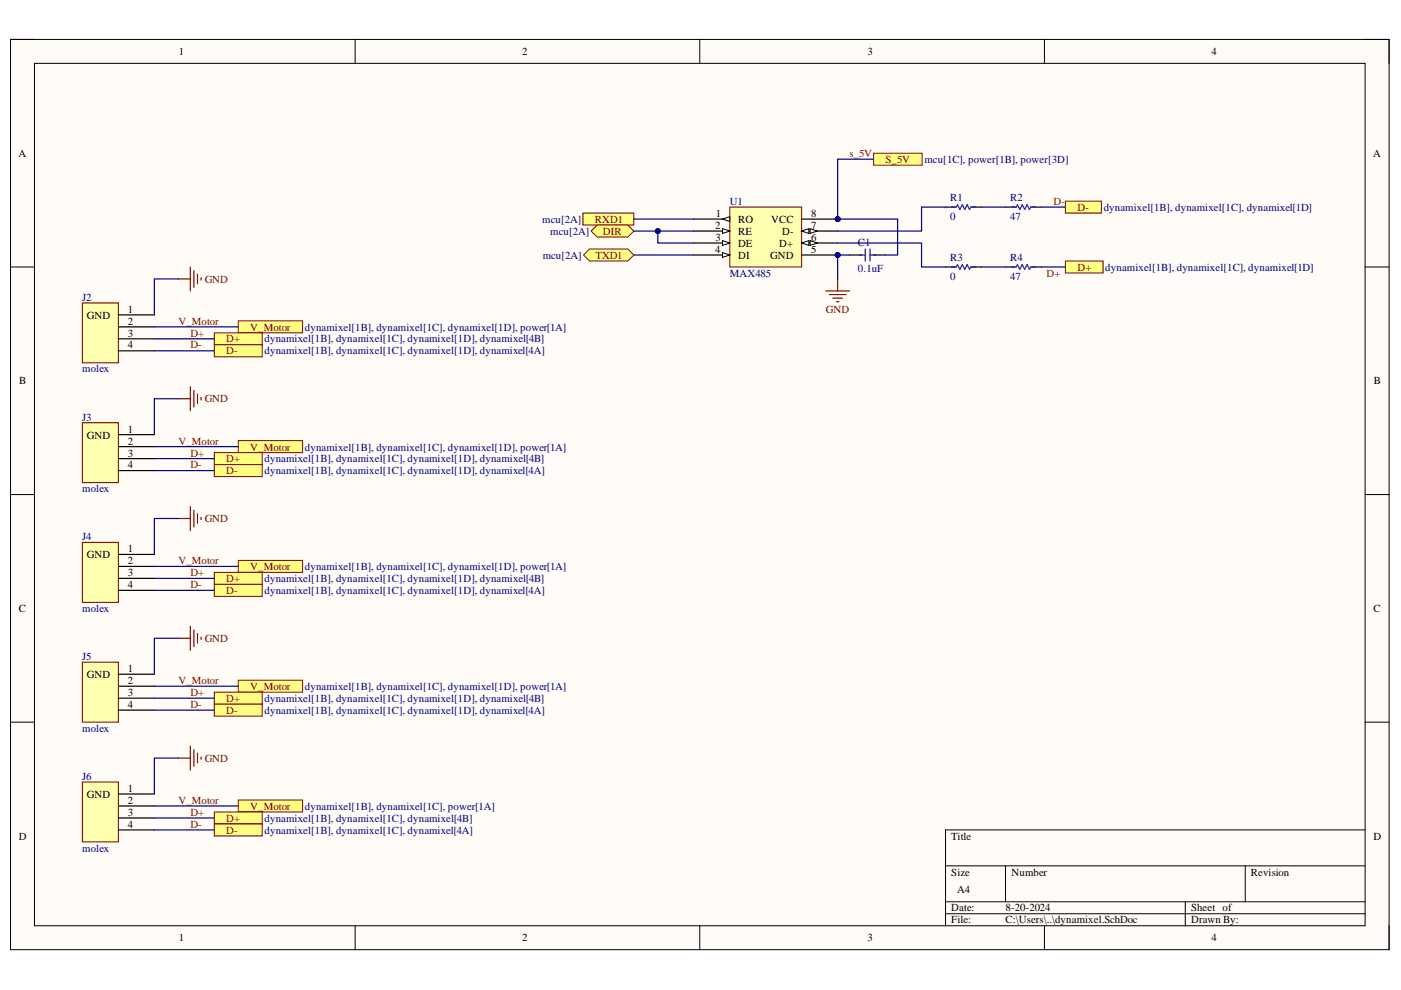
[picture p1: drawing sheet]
<svg xmlns="http://www.w3.org/2000/svg" width="297mm" height="210mm" viewBox="0 0 297 210" stroke-linecap="round" stroke-linejoin="round" font-family="sans-serif">
<defs><g id="words">
<g font-size="2.3">
<text x="37.9" y="11.7">1</text>
<text x="110.7" y="11.7">2</text>
<text x="183.9" y="11.7">3</text>
<text x="256.8" y="11.7">4</text>
<text x="3.9" y="33.3">A</text>
<text x="291.1" y="33.3">A</text>
<text x="151.8" y="46">1</text>
<text x="156.5" y="47.3">RO</text>
<text x="163.5" y="47.3">VCC</text>
<text x="172" y="46">8</text>
<text x="151.6" y="48.5">2</text>
<text x="151.6" y="53.6">4</text>
<text x="151.7" y="51.1">3</text>
<text x="156.5" y="49.8">RE</text>
<text x="156.5" y="52.3">DE</text>
<text x="165.2" y="52.3">D+</text>
<text x="165.8" y="49.8">D-</text>
<text x="172" y="53.6">5</text>
<text x="172" y="51.1">6</text>
<text x="172" y="48.5">7</text>
<text x="156.5" y="54.9">DI</text>
<text x="163.3" y="54.9">GND</text>
<text x="18.4" y="67.5">GND</text>
<text x="27.1" y="68.8">2</text>
<text x="27.1" y="66.3">1</text>
<text x="27.1" y="71.3">3</text>
<text x="27.1" y="73.9">4</text>
<text x="4.1" y="81.5">B</text>
<text x="291.3" y="81.5">B</text>
<text x="18.4" y="93">GND</text>
<text x="27.1" y="94.3">2</text>
<text x="27.1" y="91.7">1</text>
<text x="27.1" y="96.8">3</text>
<text x="27.1" y="99.3">4</text>
<text x="18.4" y="118.3">GND</text>
<text x="27.1" y="119.6">2</text>
<text x="27.1" y="117.1">1</text>
<text x="27.1" y="122.1">3</text>
<text x="27.1" y="124.7">4</text>
<text x="4" y="129.8">C</text>
<text x="291.2" y="129.8">C</text>
<text x="18.4" y="143.7">GND</text>
<text x="27.1" y="142.4">1</text>
<text x="27.1" y="145">2</text>
<text x="27.1" y="147.5">3</text>
<text x="27.1" y="150.1">4</text>
<text x="27.1" y="167.9">1</text>
<text x="18.4" y="169.1">GND</text>
<text x="27.1" y="170.4">2</text>
<text x="27.1" y="173">3</text>
<text x="4" y="178">D</text>
<text x="27.1" y="175.5">4</text>
<text x="201.7" y="178">Title</text>
<text x="291.2" y="178">D</text>
<text x="201.7" y="185.6">Size</text>
<text x="214.5" y="185.6">Number</text>
<text x="265.2" y="185.6">Revision</text>
<text x="203" y="189.4">A4</text>
<text x="201.7" y="193.2">Date:</text>
<text x="201.7" y="195.8">File:</text>
<text x="213.2" y="193.2">8-20-2024</text>
<text x="213.2" y="195.8">C:\Users\..\dynamixel.SchDoc</text>
<text x="252.5" y="193.2">Sheet of</text>
<text x="252.5" y="195.8">Drawn By:</text>
<text x="37.9" y="199.6">1</text>
<text x="110.7" y="199.6">2</text>
<text x="183.9" y="199.6">3</text>
<text x="256.8" y="199.6">4</text>
</g>
<g font-size="2.3" fill="#800000">
<text x="180.1" y="33.3">s_5V</text>
<text x="187.7" y="34.6">S_5V</text>
<text x="126.1" y="47.3">RXD1</text>
<text x="223.3" y="43.5">D-</text>
<text x="228.4" y="44.7">D-</text>
<text x="127.8" y="49.8">DIR</text>
<text x="43.4" y="59.9">GND</text>
<text x="126.2" y="54.9">TXD1</text>
<text x="221.9" y="58.7">D+</text>
<text x="228.4" y="57.4">D+</text>
<text x="37.8" y="68.8">V_Motor</text>
<text x="40.4" y="71.3">D+</text>
<text x="53" y="70.1">V_Motor</text>
<text x="175.1" y="66.3">GND</text>
<text x="40.4" y="73.9">D-</text>
<text x="48" y="72.6">D+</text>
<text x="48" y="75.2">D-</text>
<text x="43.4" y="85.3">GND</text>
<text x="37.8" y="94.3">V_Motor</text>
<text x="53" y="95.5">V_Motor</text>
<text x="40.4" y="96.8">D+</text>
<text x="40.4" y="99.3">D-</text>
<text x="48" y="98.1">D+</text>
<text x="48" y="100.6">D-</text>
<text x="43.4" y="110.7">GND</text>
<text x="37.8" y="119.6">V_Motor</text>
<text x="40.4" y="122.1">D+</text>
<text x="40.4" y="124.7">D-</text>
<text x="48" y="123.4">D+</text>
<text x="48" y="126">D-</text>
<text x="53" y="120.9">V_Motor</text>
<text x="43.4" y="136.1">GND</text>
<text x="37.8" y="145">V_Motor</text>
<text x="40.4" y="147.5">D+</text>
<text x="48" y="148.9">D+</text>
<text x="53" y="146.2">V_Motor</text>
<text x="40.4" y="150.1">D-</text>
<text x="48" y="151.4">D-</text>
<text x="43.4" y="161.5">GND</text>
<text x="37.8" y="170.4">V_Motor</text>
<text x="40.4" y="173">D+</text>
<text x="53" y="171.7">V_Motor</text>
<text x="40.4" y="175.5">D-</text>
<text x="48" y="174.2">D+</text>
<text x="48" y="176.8">D-</text>
</g>
<g font-size="2.3" fill="#000080">
<text x="196" y="34.6">mcu[1C], power[1B], power[3D]</text>
<text x="115" y="47.3">mcu[2A]</text>
<text x="154.7" y="43.5">U1</text>
<text x="201.4" y="46.7">0</text>
<text x="201.4" y="42.7">R1</text>
<text x="214.2" y="46.7">47</text>
<text x="214.2" y="42.7">R2</text>
<text x="234" y="44.7">dynamixel[1B], dynamixel[1C], dynamixel[1D]</text>
<text x="116.7" y="49.8">mcu[2A]</text>
<text x="181.9" y="52.1">C1</text>
<text x="115.1" y="54.9">mcu[2A]</text>
<text x="154.7" y="58.7">MAX485</text>
<text x="181.9" y="57.7">0.1uF</text>
<text x="201.4" y="59.4">0</text>
<text x="201.4" y="55.4">R3</text>
<text x="214.2" y="59.4">47</text>
<text x="214.2" y="55.4">R4</text>
<text x="234.3" y="57.4">dynamixel[1B], dynamixel[1C], dynamixel[1D]</text>
<text x="17.4" y="63.7">J2</text>
<text x="64.6" y="70.1">dynamixel[1B], dynamixel[1C], dynamixel[1D], power[1A]</text>
<text x="56.1" y="72.6">dynamixel[1B], dynamixel[1C], dynamixel[1D], dynamixel[4B]</text>
<text x="56.1" y="75.2">dynamixel[1B], dynamixel[1C], dynamixel[1D], dynamixel[4A]</text>
<text x="17.4" y="79">molex</text>
<text x="17.4" y="89.2">J3</text>
<text x="64.6" y="95.5">dynamixel[1B], dynamixel[1C], dynamixel[1D], power[1A]</text>
<text x="56.1" y="98.1">dynamixel[1B], dynamixel[1C], dynamixel[1D], dynamixel[4B]</text>
<text x="56.1" y="100.6">dynamixel[1B], dynamixel[1C], dynamixel[1D], dynamixel[4A]</text>
<text x="17.4" y="104.4">molex</text>
<text x="17.4" y="114.5">J4</text>
<text x="56.1" y="123.4">dynamixel[1B], dynamixel[1C], dynamixel[1D], dynamixel[4B]</text>
<text x="56.1" y="126">dynamixel[1B], dynamixel[1C], dynamixel[1D], dynamixel[4A]</text>
<text x="64.6" y="120.9">dynamixel[1B], dynamixel[1C], dynamixel[1D], power[1A]</text>
<text x="17.4" y="129.8">molex</text>
<text x="17.4" y="139.9">J5</text>
<text x="56.1" y="148.9">dynamixel[1B], dynamixel[1C], dynamixel[1D], dynamixel[4B]</text>
<text x="64.6" y="146.2">dynamixel[1B], dynamixel[1C], dynamixel[1D], power[1A]</text>
<text x="17.4" y="155.2">molex</text>
<text x="56.1" y="151.4">dynamixel[1B], dynamixel[1C], dynamixel[1D], dynamixel[4A]</text>
<text x="17.4" y="165.3">J6</text>
<text x="64.6" y="171.7">dynamixel[1B], dynamixel[1C], power[1A]</text>
<text x="56.1" y="174.2">dynamixel[1B], dynamixel[1C], dynamixel[4B]</text>
<text x="56.1" y="176.8">dynamixel[1B], dynamixel[1C], dynamixel[4A]</text>
<text x="17.4" y="180.6">molex</text>
</g>
</g></defs>
<path d="M2.2 8.4h292.3v193h-292.3z" fill-rule="evenodd" fill="#fffcf8"/>
<path d="M2.2 8.4h292.3v193h-292.3z" fill="none" stroke="#000" stroke-width=".21"/>
<path d="M7.3 13.4h282.1v182.9h-282.1z" fill-rule="evenodd" fill="#fffcf8"/>
<g fill="none" stroke="#000" stroke-width=".21">
<path d="M2.2 8.4h5.1M7.3 13.4h282.1v182.9h-282.1zM75.3 8.4v5M148.4 8.4v5M221.4 8.4v5M289.4 8.4h5.1v5M2.2 56.6h5.1M289.4 56.6h5.1M2.2 104.9h5.1M289.4 104.9h5.1M2.2 153.1h5.1M289.4 153.1h5.1"/>
<path d="M289.4 176h-88.9v20.3M75.3 196.3v5.1M148.4 196.3v5.1M200.5 183.6h88.9M200.5 191.2h88.9M200.5 193.7h88.9M213.2 183.6v7.6M221.4 196.3v5.1M251.3 191.2v5.1M264 183.6v7.6M294.5 196.3v5.1"/>
</g>
<path d="M25.1 69.3h7.6" fill="none" stroke="#000" stroke-width=".25"/>
<path d="M17.5 64.2h7.6v12.7h-7.6z" fill-rule="evenodd" fill="#ffffb0"/>
<path d="M17.5 64.2h7.6v12.7h-7.6z" fill="none" stroke="#85200c" stroke-width=".25"/>
<path d="M25.1 66.8h7.6M25.1 71.8h7.6M25.1 74.4h7.6" fill="none" stroke="#000" stroke-width=".25"/>
<path d="M37.8 59.1h2.5M40.3 56.6v5.1M41.1 57.4v3.5M41.9 58.1v2.1M42.6 58.9v.5" fill="none" stroke="#800000" stroke-width=".25"/>
<path d="M50.5 68h13.7v2.6h-13.7z" fill-rule="evenodd" fill="#ffff80"/>
<path d="M50.5 68h13.7v2.6h-13.7z" fill="none" stroke="#800000" stroke-width=".21"/>
<path d="M45.4 70.6h10.2v2.5h-10.2z" fill-rule="evenodd" fill="#ffff80"/>
<path d="M45.4 70.6h10.2v2.5h-10.2z" fill="none" stroke="#800000" stroke-width=".21"/>
<path d="M45.4 73.1h10.2v2.6h-10.2z" fill-rule="evenodd" fill="#ffff80"/>
<path d="M45.4 73.1h10.2v2.6h-10.2z" fill="none" stroke="#800000" stroke-width=".21"/>
<path d="M25.1 94.7h7.6" fill="none" stroke="#000" stroke-width=".25"/>
<path d="M17.5 89.6h7.6v12.7h-7.6z" fill-rule="evenodd" fill="#ffffb0"/>
<path d="M17.5 89.6h7.6v12.7h-7.6z" fill="none" stroke="#85200c" stroke-width=".25"/>
<path d="M25.1 92.2h7.6M25.1 97.2h7.6M25.1 99.8h7.6" fill="none" stroke="#000" stroke-width=".25"/>
<path d="M37.8 84.5h2.5M40.3 82v5.1M41.1 82.8v3.5M41.9 83.5v2.1M42.6 84.3v.5" fill="none" stroke="#800000" stroke-width=".25"/>
<path d="M50.5 93.4h13.7v2.6h-13.7z" fill-rule="evenodd" fill="#ffff80"/>
<path d="M50.5 93.4h13.7v2.6h-13.7z" fill="none" stroke="#800000" stroke-width=".21"/>
<path d="M45.4 96h10.2v2.5h-10.2z" fill-rule="evenodd" fill="#ffff80"/>
<path d="M45.4 96h10.2v2.5h-10.2z" fill="none" stroke="#800000" stroke-width=".21"/>
<path d="M45.4 98.5h10.2v2.5h-10.2z" fill-rule="evenodd" fill="#ffff80"/>
<path d="M45.4 98.5h10.2v2.5h-10.2z" fill="none" stroke="#800000" stroke-width=".21"/>
<path d="M25.1 120.1h7.6" fill="none" stroke="#000" stroke-width=".25"/>
<path d="M17.5 115h7.6v12.7h-7.6z" fill-rule="evenodd" fill="#ffffb0"/>
<path d="M17.5 115h7.6v12.7h-7.6z" fill="none" stroke="#85200c" stroke-width=".25"/>
<path d="M25.1 117.6h7.6M25.1 122.6h7.6M25.1 125.2h7.6" fill="none" stroke="#000" stroke-width=".25"/>
<path d="M37.8 109.9h2.5M40.3 107.4v5.1M41.1 108.2v3.5M41.9 108.9v2M42.6 109.7v.5" fill="none" stroke="#800000" stroke-width=".25"/>
<path d="M50.5 118.8h13.7v2.6h-13.7z" fill-rule="evenodd" fill="#ffff80"/>
<path d="M50.5 118.8h13.7v2.6h-13.7z" fill="none" stroke="#800000" stroke-width=".21"/>
<path d="M45.4 121.4h10.2v2.5h-10.2z" fill-rule="evenodd" fill="#ffff80"/>
<path d="M45.4 121.4h10.2v2.5h-10.2z" fill="none" stroke="#800000" stroke-width=".21"/>
<path d="M45.4 123.9h10.2v2.5h-10.2z" fill-rule="evenodd" fill="#ffff80"/>
<path d="M45.4 123.9h10.2v2.5h-10.2z" fill="none" stroke="#800000" stroke-width=".21"/>
<path d="M25.1 145.5h7.6" fill="none" stroke="#000" stroke-width=".25"/>
<path d="M17.5 140.4h7.6v12.7h-7.6z" fill-rule="evenodd" fill="#ffffb0"/>
<path d="M17.5 140.4h7.6v12.7h-7.6z" fill="none" stroke="#85200c" stroke-width=".25"/>
<path d="M25.1 142.9h7.6M25.1 148h7.6M25.1 150.6h7.6" fill="none" stroke="#000" stroke-width=".25"/>
<path d="M37.8 135.3h2.5M40.3 132.8v5.1M41.1 133.6v3.5M41.9 134.3v2M42.6 135.1v.5" fill="none" stroke="#800000" stroke-width=".25"/>
<path d="M50.5 144.2h13.7v2.6h-13.7z" fill-rule="evenodd" fill="#ffff80"/>
<path d="M50.5 144.2h13.7v2.6h-13.7z" fill="none" stroke="#800000" stroke-width=".21"/>
<path d="M45.4 146.8h10.2v2.5h-10.2z" fill-rule="evenodd" fill="#ffff80"/>
<path d="M45.4 146.8h10.2v2.5h-10.2z" fill="none" stroke="#800000" stroke-width=".21"/>
<path d="M45.4 149.3h10.2v2.5h-10.2z" fill-rule="evenodd" fill="#ffff80"/>
<path d="M45.4 149.3h10.2v2.5h-10.2z" fill="none" stroke="#800000" stroke-width=".21"/>
<path d="M25.1 170.9h7.6" fill="none" stroke="#000" stroke-width=".25"/>
<path d="M17.5 165.8h7.6v12.7h-7.6z" fill-rule="evenodd" fill="#ffffb0"/>
<path d="M17.5 165.8h7.6v12.7h-7.6z" fill="none" stroke="#85200c" stroke-width=".25"/>
<path d="M25.1 168.3h7.6M25.1 173.4h7.6M25.1 176h7.6" fill="none" stroke="#000" stroke-width=".25"/>
<path d="M40.3 158.2v5.1M41.1 158.9v3.6M41.9 159.7v2M37.8 160.7h2.5M42.6 160.5v.5" fill="none" stroke="#800000" stroke-width=".25"/>
<path d="M50.5 169.6h13.7v2.6h-13.7z" fill-rule="evenodd" fill="#ffff80"/>
<path d="M50.5 169.6h13.7v2.6h-13.7z" fill="none" stroke="#800000" stroke-width=".21"/>
<path d="M45.4 172.2h10.2v2.5h-10.2z" fill-rule="evenodd" fill="#ffff80"/>
<path d="M45.4 172.2h10.2v2.5h-10.2z" fill="none" stroke="#800000" stroke-width=".21"/>
<path d="M45.4 174.7h10.2v2.5h-10.2z" fill-rule="evenodd" fill="#ffff80"/>
<path d="M45.4 174.7h10.2v2.5h-10.2z" fill="none" stroke="#800000" stroke-width=".21"/>
<circle cx="177.6" cy="54.1" r=".51" fill="#000080"/>
<circle cx="177.6" cy="54.1" r=".51" fill="none" stroke="#000080" stroke-width=".21"/>
<circle cx="177.6" cy="46.5" r=".51" fill="#000080"/>
<circle cx="177.6" cy="46.5" r=".51" fill="none" stroke="#000080" stroke-width=".21"/>
<path d="M154.7 43.9h15.3v12.7h-15.3z" fill-rule="evenodd" fill="#ffffb0"/>
<path d="M154.7 43.9h15.3v12.7h-15.3z" fill="none" stroke="#800000" stroke-width=".21"/>
<path d="M147.1 46.4h7.6" fill="none" stroke="#000" stroke-width=".25"/>
<path d="M153.2 46.4l1.5-.5v1.1z" fill="#f8fcff"/>
<path d="M153.2 46.4l1.5-.5v1.1z" fill="none" stroke="#000" stroke-width=".21"/>
<path d="M147.1 49h7.6" fill="none" stroke="#000" stroke-width=".25"/>
<path d="M153.2 48.5l1.5 .5-1.5 .5z" fill="#f8fcff"/>
<path d="M153.2 48.5l1.5 .5-1.5 .5z" fill="none" stroke="#000" stroke-width=".21"/>
<path d="M147.1 51.5h7.6" fill="none" stroke="#000" stroke-width=".25"/>
<path d="M153.2 51l1.5 .5-1.5 .5z" fill="#f8fcff"/>
<path d="M153.2 51l1.5 .5-1.5 .5z" fill="none" stroke="#000" stroke-width=".21"/>
<path d="M147.1 54.1h7.6" fill="none" stroke="#000" stroke-width=".25"/>
<path d="M153.2 53.6l1.5 .5-1.5 .5z" fill="#f8fcff"/>
<path d="M153.2 53.6l1.5 .5-1.5 .5z" fill="none" stroke="#000" stroke-width=".21"/>
<path d="M170 54.1h7.6" fill="none" stroke="#000" stroke-width=".25"/>
<circle cx="177.6" cy="54.1" r=".51" fill="#000080"/>
<circle cx="177.6" cy="54.1" r=".51" fill="none" stroke="#000080" stroke-width=".21"/>
<path d="M170 51.5h7.6" fill="none" stroke="#000" stroke-width=".25"/>
<path d="M170 51.5l1.5-.5v1z" fill="#f8fcff"/>
<path d="M170 51.5l1.5-.5v1z" fill="none" stroke="#000" stroke-width=".21"/>
<path d="M171.7 51l1.6 .5-1.6 .5z" fill="#f8fcff"/>
<path d="M171.7 51l1.6 .5-1.6 .5z" fill="none" stroke="#000" stroke-width=".21"/>
<path d="M170 49h7.6" fill="none" stroke="#000" stroke-width=".25"/>
<path d="M170 49l1.5-.5v1z" fill="#f8fcff"/>
<path d="M170 49l1.5-.5v1z" fill="none" stroke="#000" stroke-width=".21"/>
<path d="M171.7 48.5l1.6 .5-1.6 .5z" fill="#f8fcff"/>
<path d="M171.7 48.5l1.6 .5-1.6 .5z" fill="none" stroke="#000" stroke-width=".21"/>
<path d="M170 46.5h7.6" fill="none" stroke="#000" stroke-width=".25"/>
<circle cx="177.6" cy="46.5" r=".51" fill="#000080"/>
<circle cx="177.6" cy="46.5" r=".51" fill="none" stroke="#000080" stroke-width=".21"/>
<path d="M123.6 45.2h10.8v2.5h-10.8z" fill-rule="evenodd" fill="#ffff80"/>
<path d="M123.6 45.2h10.8v2.5h-10.8z" fill="none" stroke="#800000" stroke-width=".21"/>
<path d="M125.3 49l1.3-1.3h6.5l1.3 1.3-1.3 1.3h-6.5z" fill-rule="evenodd" fill="#ffff80"/>
<path d="M125.3 49l1.3-1.3h6.5l1.3 1.3-1.3 1.3h-6.5z" fill="none" stroke="#800000" stroke-width=".21"/>
<path d="M123.7 54.1l1.3-1.3h8.1l1.3 1.3-1.3 1.2h-8.1z" fill-rule="evenodd" fill="#ffff80"/>
<path d="M123.7 54.1l1.3-1.3h8.1l1.3 1.3-1.3 1.2h-8.1z" fill="none" stroke="#800000" stroke-width=".21"/>
<path d="M201.7 56.6h1.1l.2-.5 .5 1 .5-1 .5 1 .5-1 .6 1 .2-.5h1M214.5 43.9h1l.2-.5 .5 1 .5-1 .5 1 .6-1 .5 1 .2-.5h1M214.5 56.6h1l.2-.5 .5 1 .5-1 .5 1 .6-1 .5 1 .2-.5h1" fill="none" stroke="#00f" stroke-width=".25"/>
<path d="M200.5 56.6h2M206.1 56.6h2M213.2 43.9h2M213.2 56.6h2M218.8 43.9h2M218.8 56.6h2" fill="none" stroke="#000" stroke-width=".25"/>
<path d="M225.9 42.6h7.6v2.6h-7.6z" fill-rule="evenodd" fill="#ffff80"/>
<path d="M225.9 42.6h7.6v2.6h-7.6z" fill="none" stroke="#800000" stroke-width=".21"/>
<path d="M225.9 55.3h8v2.6h-8z" fill-rule="evenodd" fill="#ffff80"/>
<path d="M225.9 55.3h8v2.6h-8z" fill="none" stroke="#800000" stroke-width=".21"/>
<path d="M182.2 54.1h1.2M183.4 52.8v2.5M184.5 52.8v2.5M184.5 54.1h1.2M201.7 43.9h1.1l.2-.5 .5 1 .5-1 .5 1 .5-1 .6 1 .2-.5h1" fill="none" stroke="#00f" stroke-width=".25"/>
<path d="M180.1 54.1h2.6M185.2 54.1h2.6M200.5 43.9h2M206.1 43.9h2" fill="none" stroke="#000" stroke-width=".25"/>
<path d="M177.6 59.1v2.6M175.1 61.7h5M175.8 62.5h3.6M176.6 63.2h2M177.3 64h.6" fill="none" stroke="#800000" stroke-width=".25"/>
<path d="M185.2 32.5h10.3v2.5h-10.3z" fill-rule="evenodd" fill="#ffff80"/>
<path d="M185.2 32.5h10.3v2.5h-10.3z" fill="none" stroke="#800000" stroke-width=".21"/>
<g fill="none" stroke="#000080" stroke-width=".25">
<path d="M37.8 59.1h-5.1v7.7M134.4 46.4h12.7M139.5 49v2.5h7.6M32.7 69.3h17.8M32.7 71.8h12.7M32.7 74.4h12.7M32.7 94.7h17.8M32.7 97.2h12.7M32.7 99.8h12.7M37.8 84.5h-5.1v7.7M37.8 109.9h-5.1v7.7M32.7 120.1h17.8"/>
<path d="M32.7 122.6h12.7M32.7 125.2h12.7M37.8 135.3h-5.1v7.6M32.7 145.5h17.8M32.7 148h12.7M32.7 150.6h12.7M32.7 170.9h17.8M32.7 173.4h12.7M32.7 176h12.7M37.8 160.7h-5.1v7.6"/>
</g>
<circle cx="139.5" cy="49" r=".51" fill="#000080"/>
<circle cx="139.5" cy="49" r=".51" fill="none" stroke="#000080" stroke-width=".21"/>
<path d="M134.4 54.1h12.7M177.6 51.5h17.8v5.1h5.1M180.1 54.1h-2.5v5M208.1 56.6h5.1M208.1 43.9h5.1M220.8 56.6h5.1M220.8 43.9h5.1" fill="none" stroke="#000080" stroke-width=".25"/>
<circle cx="177.6" cy="54.1" r=".51" fill="#000080"/>
<circle cx="177.6" cy="54.1" r=".51" fill="none" stroke="#000080" stroke-width=".21"/>
<path d="M177.6 46.5h12.7v7.6h-2.5" fill="none" stroke="#000080" stroke-width=".25"/>
<circle cx="177.6" cy="46.5" r=".51" fill="#000080"/>
<circle cx="177.6" cy="46.5" r=".51" fill="none" stroke="#000080" stroke-width=".21"/>
<path d="M185.2 33.8h-7.6v12.7M200.5 43.9h-5.1v5.1h-17.8" fill="none" stroke="#000080" stroke-width=".25"/>
<circle cx="177.6" cy="46.5" r=".51" fill="#000080"/>
<circle cx="177.6" cy="46.5" r=".51" fill="none" stroke="#000080" stroke-width=".21"/>
<path d="M134.4 49h12.7" fill="none" stroke="#000080" stroke-width=".25"/>
<circle cx="139.5" cy="49" r=".51" fill="#000080"/>
<circle cx="139.5" cy="49" r=".51" fill="none" stroke="#000080" stroke-width=".21"/>
<use href="#words"/>
</svg>
